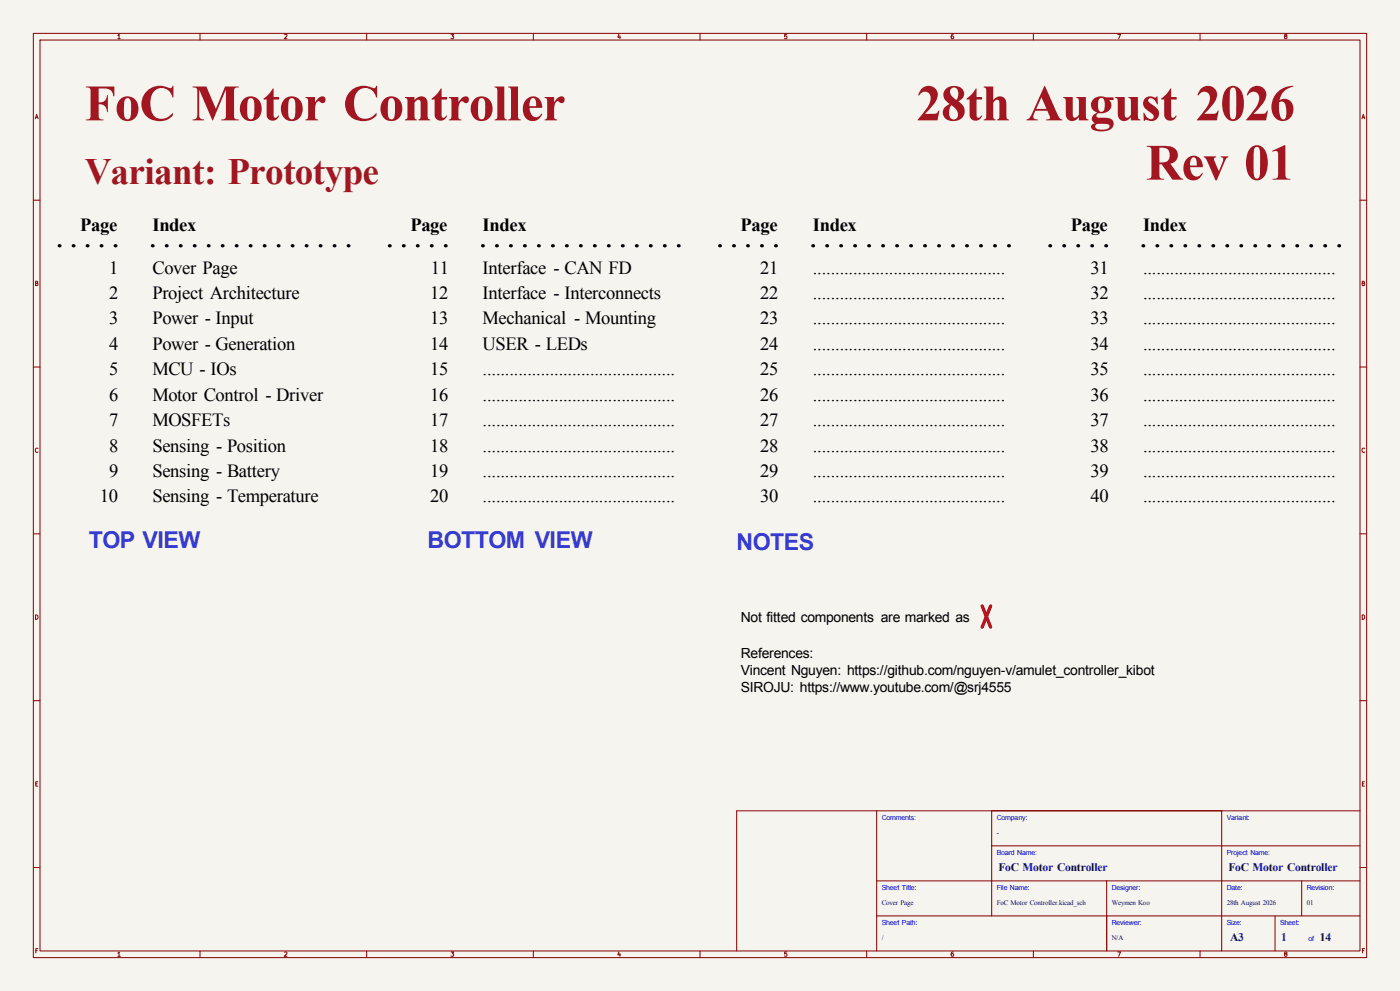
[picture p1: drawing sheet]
<svg xmlns="http://www.w3.org/2000/svg" width="420mm" height="297mm" viewBox="0 0 420 297" stroke-linecap="round" stroke-linejoin="round" font-family="sans-serif">
<defs><g id="words">
<g font-size="15.3" fill="#a21622">
<text x="25.4" y="36.1">FoC Motor Controller</text>
<text x="274.9" y="36.1">28th August 2026</text>
<text x="343.7" y="53.9">Rev 01</text>
</g>
<text font-size="11.1" fill="#a21622" x="25.4" y="55">Variant: Prototype</text>
<g font-size="7" fill="#353ccf">
<text x="26.7" y="164.1">TOP VIEW</text>
<text x="128.3" y="164.1">BOTTOM VIEW</text>
<text x="221" y="164.8">NOTES</text>
</g>
<g font-size="5.6">
<text x="24.1" y="69.3">Page</text>
<text x="45.7" y="69.3">Index</text>
<text x="123.1" y="69.3">Page</text>
<text x="144.8" y="69.3">Index</text>
<text x="222.2" y="69.3">Page</text>
<text x="243.8" y="69.3">Index</text>
<text x="321.2" y="69.3">Page</text>
<text x="342.9" y="69.3">Index</text>
<text x="32.8" y="82">1</text>
<text x="45.7" y="82">Cover Page</text>
<text x="129.2" y="82">11</text>
<text x="144.8" y="82">Interface - CAN FD</text>
<text x="228.1" y="82">21</text>
<text x="243.8" y="82">...........................................</text>
<text x="327.1" y="82">31</text>
<text x="342.9" y="82">...........................................</text>
<text x="32.8" y="89.6">2</text>
<text x="45.7" y="89.6">Project Architecture</text>
<text x="129" y="89.6">12</text>
<text x="144.8" y="89.6">Interface - Interconnects</text>
<text x="228.1" y="89.6">22</text>
<text x="243.8" y="89.6">...........................................</text>
<text x="327.1" y="89.6">32</text>
<text x="342.9" y="89.6">...........................................</text>
<text x="32.8" y="97.2">3</text>
<text x="45.7" y="97.2">Power - Input</text>
<text x="129" y="97.2">13</text>
<text x="144.8" y="97.2">Mechanical - Mounting</text>
<text x="228.1" y="97.2">23</text>
<text x="243.8" y="97.2">...........................................</text>
<text x="327.1" y="97.2">33</text>
<text x="342.9" y="97.2">...........................................</text>
<text x="32.8" y="104.9">4</text>
<text x="45.7" y="104.9">Power - Generation</text>
<text x="129" y="104.9">14</text>
<text x="144.8" y="104.9">USER - LEDs</text>
<text x="228.1" y="104.9">24</text>
<text x="243.8" y="104.9">...........................................</text>
<text x="327.1" y="104.9">34</text>
<text x="342.9" y="104.9">...........................................</text>
<text x="32.8" y="112.5">5</text>
<text x="45.7" y="112.5">MCU - IOs</text>
<text x="129" y="112.5">15</text>
<text x="144.8" y="112.5">...........................................</text>
<text x="228.1" y="112.5">25</text>
<text x="243.8" y="112.5">...........................................</text>
<text x="327.1" y="112.5">35</text>
<text x="342.9" y="112.5">...........................................</text>
<text x="32.8" y="120.1">6</text>
<text x="45.7" y="120.1">Motor Control - Driver</text>
<text x="129" y="120.1">16</text>
<text x="144.8" y="120.1">...........................................</text>
<text x="228.1" y="120.1">26</text>
<text x="243.8" y="120.1">...........................................</text>
<text x="327.1" y="120.1">36</text>
<text x="342.9" y="120.1">...........................................</text>
<text x="32.8" y="127.7">7</text>
<text x="45.7" y="127.7">MOSFETs</text>
<text x="129" y="127.7">17</text>
<text x="144.8" y="127.7">...........................................</text>
<text x="228.1" y="127.7">27</text>
<text x="243.8" y="127.7">...........................................</text>
<text x="327.1" y="127.7">37</text>
<text x="342.9" y="127.7">...........................................</text>
<text x="32.8" y="135.3">8</text>
<text x="45.7" y="135.3">Sensing - Position</text>
<text x="129" y="135.3">18</text>
<text x="144.8" y="135.3">...........................................</text>
<text x="228.1" y="135.3">28</text>
<text x="243.8" y="135.3">...........................................</text>
<text x="327.1" y="135.3">38</text>
<text x="342.9" y="135.3">...........................................</text>
<text x="32.8" y="143">9</text>
<text x="45.7" y="143">Sensing - Battery</text>
<text x="129" y="143">19</text>
<text x="144.8" y="143">...........................................</text>
<text x="228.1" y="143">29</text>
<text x="243.8" y="143">...........................................</text>
<text x="327.1" y="143">39</text>
<text x="342.9" y="143">...........................................</text>
<text x="30" y="150.6">10</text>
<text x="45.7" y="150.6">Sensing - Temperature</text>
<text x="129" y="150.6">20</text>
<text x="144.8" y="150.6">...........................................</text>
<text x="228.1" y="150.6">30</text>
<text x="243.8" y="150.6">...........................................</text>
<text x="327.1" y="150.6">40</text>
<text x="342.9" y="150.6">...........................................</text>
</g>
<g font-size="4.2">
<text x="222.2" y="186.5">Not fitted components are marked as</text>
<text x="222.2" y="197.3">References:</text>
<text x="222.2" y="202.3">Vincent Nguyen: https://github.com/nguyen-v/amulet_controller_kibot</text>
<text x="222.2" y="207.3">SIROJU: https://www.youtube.com/@srj4555</text>
</g>
<g font-size="3.5" fill="#00007f">
<text x="299.5" y="261.1">FoC Motor Controller</text>
<text x="368.5" y="261.1">FoC Motor Controller</text>
<text x="369" y="282.1">A3</text>
<text x="384.4" y="282.1">1</text>
<text x="396" y="282.1">14</text>
</g>
<g font-size="2.1" fill="#00f">
<text x="264.5" y="245.7">Comments:</text>
<text x="299" y="245.7">Company:</text>
<text x="368" y="245.7">Variant:</text>
<text x="299" y="256.2">Board Name:</text>
<text x="368" y="256.2">Project Name:</text>
<text x="264.5" y="266.7">Sheet Title:</text>
<text x="299" y="266.7">File Name:</text>
<text x="333.5" y="266.7">Designer:</text>
<text x="368" y="266.7">Date:</text>
<text x="392" y="266.7">Revision:</text>
<text x="264.5" y="277.2">Sheet Path:</text>
<text x="333.5" y="277.2">Reviewer:</text>
<text x="368" y="277.2">Size:</text>
<text x="384" y="277.2">Sheet:</text>
<text x="392.5" y="282.2">of</text>
</g>
<g font-size="2.1" fill="#00007f">
<text x="299" y="250.2">-</text>
<text x="264.5" y="271.2">Cover Page</text>
<text x="299" y="271.2">FoC Motor Controller.kicad_sch</text>
<text x="333.5" y="271.2">Weymen Koo</text>
<text x="368" y="271.2">28th August 2026</text>
<text x="392" y="271.2">01</text>
<text x="264.5" y="281.7">/</text>
<text x="333.5" y="281.7">N/A</text>
</g>
<g font-size="1.3" fill="#840000">
<text x="35" y="12">1</text>
<text x="85" y="12">2</text>
<text x="135" y="12">3</text>
<text x="185" y="12">4</text>
<text x="235" y="12">5</text>
<text x="285" y="12">6</text>
<text x="335" y="12">7</text>
<text x="385" y="12">8</text>
<text x="10.3" y="36">A</text>
<text x="408.3" y="36">A</text>
<text x="10.2" y="86">B</text>
<text x="408.2" y="86">B</text>
<text x="10.2" y="136">C</text>
<text x="408.2" y="136">C</text>
<text x="10.2" y="186">D</text>
<text x="408.2" y="186">D</text>
<text x="10.3" y="236">E</text>
<text x="408.3" y="236">E</text>
<text x="10.3" y="286">F</text>
<text x="35" y="287">1</text>
<text x="85" y="287">2</text>
<text x="135" y="287">3</text>
<text x="185" y="287">4</text>
<text x="235" y="287">5</text>
<text x="285" y="287">6</text>
<text x="335" y="287">7</text>
<text x="385" y="287">8</text>
<text x="408.3" y="286">F</text>
</g>
</g></defs>
<path d="M0 0h420v297h-420z" fill="#f5f4ef" stroke="#f5f4ef" stroke-width=".3"/>
<g fill="none" stroke="#840000" stroke-width=".3">
<path d="M10 10h400v277h-400zM12 12h396v273h-396zM60 10v2M110 10v2M160 10v2M210 10v2M260 10v2M310 10v2M360 10v2M10 60h2M408 60h2M10 110h2"/>
<path d="M408 110h2M10 160h2M408 160h2M10 210h2M408 210h2M263 243v42M297.5 253.5h110.5M297.5 243v31.5M366.5 243v42M408 243h-187v42M10 260h2M263 274.5h145"/>
<path d="M263 264h145M332 264v21M382.5 274.5v10.5M390.5 264v10.5M408 260h2M60 285v2M110 285v2M160 285v2M210 285v2M260 285v2M310 285v2M360 285v2"/>
</g>
<path d="M17.8 73.7h17.8M45.7 73.7h61M116.8 73.7h17.8M144.8 73.7h60.9M215.9 73.7h17.8M243.8 73.7h61M315 73.7h17.7M342.9 73.7h61" fill="none" stroke="#000" stroke-width="1" stroke-dasharray=".2 4"/>
<path d="M294.6 181.6l2.6 6.4M297.2 181.6l-2.6 6.4" fill="none" stroke="#f00" stroke-width="1"/>
<use href="#words"/>
</svg>
